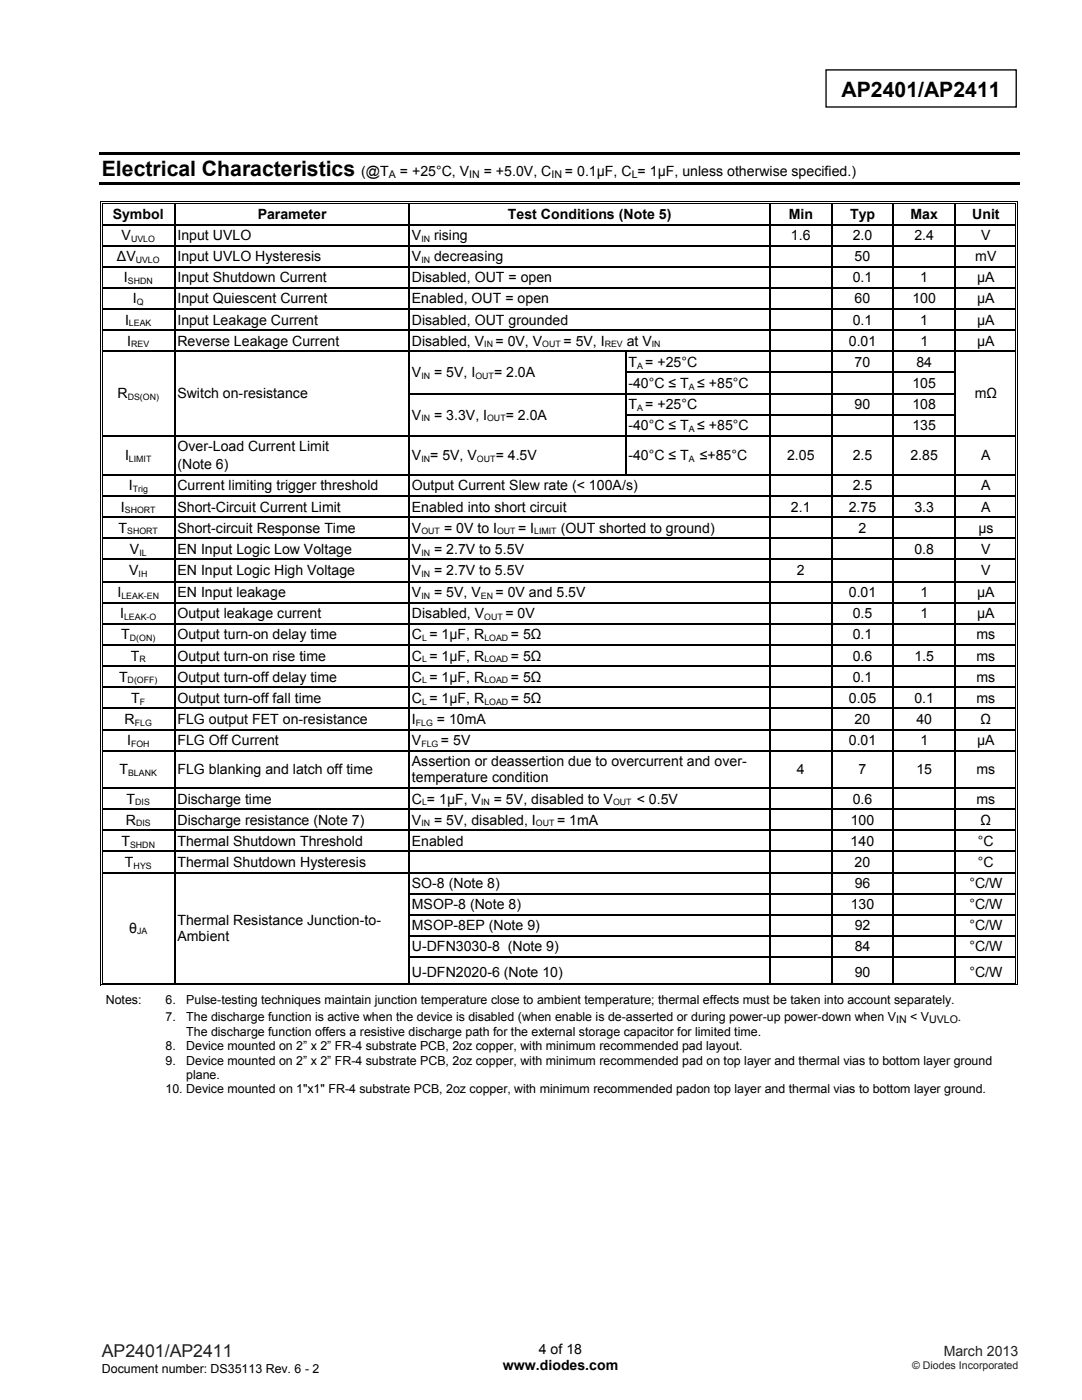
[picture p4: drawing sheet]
<svg xmlns="http://www.w3.org/2000/svg" width="216mm" height="279mm" viewBox="0 0 216 279" stroke-linecap="round" stroke-linejoin="round" font-family="sans-serif">
<defs><g id="words">
<g font-size="4.2">
<text x="167.9" y="19.3">AP2401/AP2411</text>
<text x="20.3" y="35.2">Electrical Characteristics</text>
</g>
<text font-size="3.5" fill="#231f20" x="20.3" y="270.9">AP2401/AP2411</text>
<g font-size="2.8">
<text x="72.1" y="35.2">(@T</text>
<text x="79.8" y="35.2">= +25°C, V</text>
<text x="96.5" y="35.2">= +5.0V, C</text>
<text x="112.7" y="35.2">= 0.1µF, C = 1µF, unless otherwise specified.)</text>
<text x="22.5" y="43.7">Symbol</text>
<text x="24.3" y="47.9">V</text>
<text x="35.4" y="47.9">Input UVLO</text>
<text x="51.4" y="43.7">Parameter</text>
<text x="82.2" y="47.9">V</text>
<text x="86.6" y="47.9">rising</text>
<text x="101.4" y="43.7">Test Conditions (Note 5)</text>
<text x="157.4" y="43.7">Min</text>
<text x="157.8" y="47.9">1.6</text>
<text x="169.6" y="43.7">Typ</text>
<text x="170.2" y="47.9">2.0</text>
<text x="181.7" y="43.7">Max</text>
<text x="182.5" y="47.9">2.4</text>
<text x="194" y="43.7">Unit</text>
<text x="195.8" y="47.9">V</text>
<text x="23.3" y="52.1">ΔV</text>
<text x="35.4" y="52.1">Input UVLO Hysteresis</text>
<text x="82.2" y="52.1">V</text>
<text x="86.6" y="52.1">decreasing</text>
<text x="170.5" y="52.1">50</text>
<text x="194.6" y="52.1">mV</text>
<text x="24.7" y="56.3">I</text>
<text x="35.4" y="56.3">Input Shutdown Current</text>
<text x="82.2" y="56.3">Disabled, OUT = open</text>
<text x="170.2" y="56.3">0.1</text>
<text x="183.6" y="56.3">1</text>
<text x="195" y="56.3">µA</text>
<text x="25" y="64.8">I</text>
<text x="26.5" y="60.6">I</text>
<text x="35.4" y="60.6">Input Quiescent Current</text>
<text x="35.4" y="64.8">Input Leakage Current</text>
<text x="82.2" y="60.6">Enabled, OUT = open</text>
<text x="82.2" y="64.8">Disabled, OUT grounded</text>
<text x="170.2" y="64.8">0.1</text>
<text x="170.5" y="60.6">60</text>
<text x="182.1" y="60.6">100</text>
<text x="183.6" y="64.8">1</text>
<text x="195" y="60.6">µA</text>
<text x="195" y="64.8">µA</text>
<text x="25.4" y="69">I</text>
<text x="35.4" y="69">Reverse Leakage Current</text>
<text x="82.2" y="69">Disabled, V</text>
<text x="98.9" y="69">= 0V, V</text>
<text x="112.4" y="69">= 5V, I</text>
<text x="125.1" y="69">at V</text>
<text x="169.4" y="69">0.01</text>
<text x="183.6" y="69">1</text>
<text x="195" y="69">µA</text>
<text x="82.2" y="75.3">V</text>
<text x="86.6" y="75.3">= 5V, I</text>
<text x="98.6" y="75.3">= 2.0A</text>
<text x="125.4" y="77.4">-40°C ≤ T ≤ +85°C</text>
<text x="125.4" y="73.2">T = +25°C</text>
<text x="170.5" y="73.2">70</text>
<text x="182.1" y="77.4">105</text>
<text x="182.9" y="73.2">84</text>
<text x="23.5" y="79.5">R</text>
<text x="35.4" y="79.5">Switch on-resistance</text>
<text x="82.2" y="83.7">V</text>
<text x="86.6" y="83.7">= 3.3V, I</text>
<text x="100.9" y="83.7">= 2.0A</text>
<text x="125.4" y="81.6">T = +25°C</text>
<text x="170.5" y="81.6">90</text>
<text x="182.1" y="81.6">108</text>
<text x="194.5" y="79.5">mΩ</text>
<text x="125.4" y="85.8">-40°C ≤ T ≤ +85°C</text>
<text x="182.1" y="85.8">135</text>
<text x="25" y="91.9">I</text>
<text x="35.4" y="90.1">Over-Load Current Limit</text>
<text x="35.4" y="93.6">(Note 6)</text>
<text x="82.2" y="91.9">V = 5V, V</text>
<text x="98.9" y="91.9">= 4.5V</text>
<text x="125.4" y="91.9">-40°C ≤ T</text>
<text x="139.6" y="91.9">≤+85°C</text>
<text x="157.1" y="91.9">2.05</text>
<text x="170.2" y="91.9">2.5</text>
<text x="181.7" y="91.9">2.85</text>
<text x="195.8" y="91.9">A</text>
<text x="25.7" y="97.9">I</text>
<text x="35.4" y="97.9">Current limiting trigger threshold</text>
<text x="82.2" y="97.9">Output Current Slew rate (&lt; 100A/s)</text>
<text x="170.1" y="97.9">2.5</text>
<text x="195.8" y="97.9">A</text>
<text x="23.7" y="106.3">T</text>
<text x="24.1" y="102.1">I</text>
<text x="35.4" y="102.1">Short-Circuit Current Limit</text>
<text x="35.4" y="106.3">Short-circuit Response Time</text>
<text x="82.2" y="102.1">Enabled into short circuit</text>
<text x="82.2" y="106.3">V</text>
<text x="88.6" y="106.3">= 0V to I</text>
<text x="103.4" y="106.3">= I</text>
<text x="111.9" y="106.3">(OUT shorted to ground)</text>
<text x="157.8" y="102.1">2.1</text>
<text x="169.4" y="102.1">2.75</text>
<text x="171.3" y="106.3">2</text>
<text x="182.4" y="102.1">3.3</text>
<text x="195.2" y="106.3">µs</text>
<text x="195.8" y="102.1">A</text>
<text x="25.9" y="110.5">V</text>
<text x="35.4" y="110.5">EN Input Logic Low Voltage</text>
<text x="82.2" y="110.5">V</text>
<text x="86.6" y="110.5">= 2.7V to 5.5V</text>
<text x="182.5" y="110.5">0.8</text>
<text x="195.8" y="110.5">V</text>
<text x="23.4" y="119.2">I</text>
<text x="25.8" y="114.9">V</text>
<text x="35.4" y="114.9">EN Input Logic High Voltage</text>
<text x="35.4" y="119.2">EN Input leakage</text>
<text x="82.2" y="119.2">V</text>
<text x="82.2" y="114.9">V</text>
<text x="86.6" y="114.9">= 2.7V to 5.5V</text>
<text x="86.6" y="119.2">= 5V, V</text>
<text x="98.9" y="119.2">= 0V and 5.5V</text>
<text x="159" y="114.9">2</text>
<text x="169.4" y="119.2">0.01</text>
<text x="183.6" y="119.2">1</text>
<text x="195" y="119.2">µA</text>
<text x="195.8" y="114.9">V</text>
<text x="24" y="123.4">I</text>
<text x="35.4" y="123.4">Output leakage current</text>
<text x="82.2" y="123.4">Disabled, V</text>
<text x="100.9" y="123.4">= 0V</text>
<text x="170.2" y="123.4">0.5</text>
<text x="183.6" y="123.4">1</text>
<text x="195" y="123.4">µA</text>
<text x="24.2" y="127.6">T</text>
<text x="26.1" y="131.8">T</text>
<text x="35.4" y="127.6">Output turn-on delay time</text>
<text x="35.4" y="131.8">Output turn-on rise time</text>
<text x="82.2" y="131.8">C = 1µF, R</text>
<text x="82.2" y="127.6">C = 1µF, R</text>
<text x="101.9" y="127.6">= 5Ω</text>
<text x="101.9" y="131.8">= 5Ω</text>
<text x="170.2" y="127.6">0.1</text>
<text x="170.2" y="131.8">0.6</text>
<text x="182.5" y="131.8">1.5</text>
<text x="194.8" y="131.8">ms</text>
<text x="194.8" y="127.6">ms</text>
<text x="23.7" y="136">T</text>
<text x="35.4" y="136">Output turn-off delay time</text>
<text x="82.2" y="136">C = 1µF, R</text>
<text x="101.9" y="136">= 5Ω</text>
<text x="170.2" y="136">0.1</text>
<text x="194.8" y="136">ms</text>
<text x="26.2" y="140.3">T</text>
<text x="35.4" y="140.3">Output turn-off fall time</text>
<text x="82.2" y="140.3">C = 1µF, R</text>
<text x="101.9" y="140.3">= 5Ω</text>
<text x="169.4" y="140.3">0.05</text>
<text x="182.5" y="140.3">0.1</text>
<text x="194.8" y="140.3">ms</text>
<text x="24.9" y="144.5">R</text>
<text x="25.4" y="148.7">I</text>
<text x="35.4" y="144.5">FLG output FET on-resistance</text>
<text x="35.4" y="148.7">FLG Off Current</text>
<text x="82.2" y="144.5">I</text>
<text x="82.2" y="148.7">V</text>
<text x="87.2" y="144.5">= 10mA</text>
<text x="88" y="148.7">= 5V</text>
<text x="169.4" y="148.7">0.01</text>
<text x="170.5" y="144.5">20</text>
<text x="182.9" y="144.5">40</text>
<text x="183.6" y="148.7">1</text>
<text x="195" y="148.7">µA</text>
<text x="195.7" y="144.5">Ω</text>
<text x="23.9" y="154.5">T</text>
<text x="35.4" y="154.5">FLG blanking and latch off time</text>
<text x="82.2" y="152.9">Assertion or deassertion due to overcurrent and over-</text>
<text x="159" y="154.5">4</text>
<text x="171.3" y="154.5">7</text>
<text x="182.9" y="154.5">15</text>
<text x="194.8" y="154.5">ms</text>
<text x="25.3" y="160.4">T</text>
<text x="35.4" y="160.4">Discharge time</text>
<text x="82.2" y="160.4">C = 1µF, V</text>
<text x="82.2" y="156.1">temperature condition</text>
<text x="98.5" y="160.4">= 5V, disabled to V</text>
<text x="127" y="160.4">&lt; 0.5V</text>
<text x="170.2" y="160.4">0.6</text>
<text x="194.9" y="160.4">ms</text>
<text x="25.1" y="164.6">R</text>
<text x="35.4" y="164.6">Discharge resistance (Note 7)</text>
<text x="82.2" y="164.6">V</text>
<text x="86.6" y="164.6">= 5V, disabled, I</text>
<text x="111.2" y="164.6">= 1mA</text>
<text x="169.8" y="164.6">100</text>
<text x="195.7" y="164.6">Ω</text>
<text x="24.2" y="168.8">T</text>
<text x="24.9" y="173">T</text>
<text x="35.4" y="168.8">Thermal Shutdown Threshold</text>
<text x="35.4" y="173">Thermal Shutdown Hysteresis</text>
<text x="82.2" y="168.8">Enabled</text>
<text x="169.7" y="168.8">140</text>
<text x="170.5" y="173">20</text>
<text x="195.1" y="168.8">°C</text>
<text x="195.1" y="173">°C</text>
<text x="82.2" y="177.2">SO-8 (Note 8)</text>
<text x="170.6" y="177.2">96</text>
<text x="193.4" y="177.2">°C/W</text>
<text x="35.4" y="184.5">Thermal Resistance Junction-to-</text>
<text x="82.2" y="181.4">MSOP-8 (Note 8)</text>
<text x="82.2" y="185.7">MSOP-8EP (Note 9)</text>
<text x="169.8" y="181.4">130</text>
<text x="170.5" y="185.7">92</text>
<text x="193.4" y="185.7">°C/W</text>
<text x="193.4" y="181.4">°C/W</text>
<text x="25.8" y="186.1">θ</text>
<text x="35.4" y="187.8">Ambient</text>
<text x="82.2" y="189.9">U-DFN3030-8 (Note 9)</text>
<text x="170.5" y="189.9">84</text>
<text x="193.4" y="189.9">°C/W</text>
<text x="82.2" y="195.1">U-DFN2020-6 (Note 10)</text>
<text x="170.5" y="195.1">90</text>
<text x="193.4" y="195.1">°C/W</text>
<text x="100.3" y="273.5">www.diodes.com</text>
<text x="107.5" y="270.2">4 of 18</text>
</g>
<text font-size="2.8" fill="#231f20" x="188.3" y="270.6">March 2013</text>
<g font-size="2.5">
<text x="21.1" y="200.3">Notes:</text>
<text x="33" y="203.8">7.</text>
<text x="33" y="200.3">6.</text>
<text x="37.2" y="203.8">The discharge function is active when the device is disabled (when enable is de-asserted or during power-up power-down when V</text>
<text x="37.2" y="200.3">Pulse-testing techniques maintain junction temperature close to ambient temperature; thermal effects must be taken into account separately.</text>
<text x="181.6" y="203.8">&lt; V</text>
<text x="191.2" y="203.8">.</text>
<text x="33" y="209.6">8.</text>
<text x="37.2" y="206.8">The discharge function offers a resistive discharge path for the external storage capacitor for limited time.</text>
<text x="37.2" y="209.6">Device mounted on 2” x 2” FR-4 substrate PCB, 2oz copper, with minimum recommended pad layout.</text>
<text x="33" y="212.5">9.</text>
<text x="37.2" y="215.3">plane.</text>
<text x="37.2" y="212.5">Device mounted on 2” x 2” FR-4 substrate PCB, 2oz copper, with minimum recommended pad on top layer and thermal vias to bottom layer ground</text>
<text x="33" y="218.2">10. Device mounted on 1&quot;x1&quot; FR-4 substrate PCB, 2oz copper, with minimum recommended padon top layer and thermal vias to bottom layer ground.</text>
<text x="20.3" y="274">Document number: DS35113 Rev. 6 - 2</text>
</g>
<g font-size="2.1">
<text x="77.6" y="35.5">A</text>
<text x="93.6" y="35.5">IN</text>
<text x="110" y="35.5">IN</text>
<text x="126" y="35.5">L</text>
<text x="178.8" y="204.2">IN</text>
<text x="185.4" y="204.2">UVLO</text>
</g>
<text font-size="2.1" fill="#231f20" x="182" y="273.2">© Diodes Incorporated</text>
<g font-size="1.8">
<text x="26.1" y="48.3">UVLO</text>
<text x="27.1" y="52.5">UVLO</text>
<text x="84.1" y="48.3">IN</text>
<text x="84.1" y="52.5">IN</text>
<text x="25.5" y="56.7">SHDN</text>
<text x="25.7" y="65.1">LEAK</text>
<text x="27.3" y="60.9">Q</text>
<text x="26.2" y="69.3">REV</text>
<text x="96.6" y="69.3">IN</text>
<text x="108.2" y="69.3">OUT</text>
<text x="120.7" y="69.3">REV</text>
<text x="130.1" y="69.3">IN</text>
<text x="84.1" y="75.7">IN</text>
<text x="94.8" y="75.7">OUT</text>
<text x="127.1" y="73.6">A</text>
<text x="137.5" y="77.8">A</text>
<text x="25.5" y="79.9">DS(ON)</text>
<text x="127.1" y="82">A</text>
<text x="84.1" y="84.1">IN</text>
<text x="97.2" y="84.1">OUT</text>
<text x="137.5" y="86.2">A</text>
<text x="25.7" y="92.2">LIMIT</text>
<text x="84.1" y="92.2">IN</text>
<text x="95.2" y="92.2">OUT</text>
<text x="137.5" y="92.2">A</text>
<text x="26.5" y="98.2">Trig</text>
<text x="24.9" y="102.4">SHORT</text>
<text x="25.4" y="106.7">SHORT</text>
<text x="84.1" y="106.7">OUT</text>
<text x="99.2" y="106.7">OUT</text>
<text x="106.6" y="106.7">LIMIT</text>
<text x="27.8" y="110.9">IL</text>
<text x="84.1" y="110.9">IN</text>
<text x="24.2" y="119.5">LEAK-EN</text>
<text x="27.7" y="115.2">IH</text>
<text x="84.1" y="115.2">IN</text>
<text x="84.1" y="119.5">IN</text>
<text x="95.9" y="119.5">EN</text>
<text x="24.8" y="123.8">LEAK-O</text>
<text x="96.6" y="123.8">OUT</text>
<text x="25.9" y="128">D(ON)</text>
<text x="84.2" y="128">L</text>
<text x="96.6" y="128">LOAD</text>
<text x="25.5" y="136.4">D(OFF)</text>
<text x="27.8" y="132.2">R</text>
<text x="84.2" y="132.2">L</text>
<text x="84.2" y="136.4">L</text>
<text x="96.6" y="132.2">LOAD</text>
<text x="96.6" y="136.4">LOAD</text>
<text x="27.9" y="140.6">F</text>
<text x="84.2" y="140.6">L</text>
<text x="96.6" y="140.6">LOAD</text>
<text x="26.1" y="149">FOH</text>
<text x="26.9" y="144.8">FLG</text>
<text x="83" y="144.8">FLG</text>
<text x="84.1" y="149">FLG</text>
<text x="25.6" y="154.9">BLANK</text>
<text x="27" y="160.7">DIS</text>
<text x="84.2" y="160.7">L</text>
<text x="96" y="160.7">IN</text>
<text x="122.3" y="160.7">OUT</text>
<text x="27.2" y="164.9">DIS</text>
<text x="84.1" y="164.9">IN</text>
<text x="106.9" y="164.9">OUT</text>
<text x="26" y="169.1">SHDN</text>
<text x="26.6" y="173.4">HYS</text>
<text x="27.4" y="186.5">JA</text>
</g>
</g></defs>
<path d="M164.8 13.9h38v7.5h-38z" fill="none" stroke="#000" stroke-width=".26"/>
<g fill="#000">
<path d="M19.8 30.3h183.6v.6h-183.6zM19.8 36.4h183.6v.6h-183.6zM20.1 40.2h.1v.5h-.1zM20.1 40.2h.5v.2h-.5zM20.1 44.7h.1v.3h-.1zM20.1 48.9h.1v.3h-.1zM20.1 53.1h.1v.3h-.1zM20.1 57.3h.1v.3h-.1zM20.4 40.6h.2v.1h-.2zM20.4 44.7h.2v.3h-.2zM20.4 48.9h.2v.3h-.2zM20.4 53.1h.2v.3h-.2z"/>
<path d="M20.4 57.3h.2v.3h-.2zM34.8 40.7h.2zM34.8 40.2h.5v.2h-.5zM34.8 40.6h.5v.1h-.5zM34.8 44.7h.2v.3h-.2zM34.8 48.9h.2v.3h-.2zM34.8 53.1h.2v.3h-.2zM34.8 57.3h.2v.3h-.2zM81.6 40.7h.2zM81.6 40.2h.5v.2h-.5zM81.6 40.6h.5v.1h-.5zM81.6 44.7h.2v.3h-.2z"/>
<path d="M81.6 48.9h.2v.3h-.2zM81.6 53.1h.2v.3h-.2zM81.6 57.3h.2v.3h-.2zM153.5 40.7h.3zM153.5 40.2h.6v.2h-.6zM153.5 40.6h.6v.1h-.6zM153.5 44.7h.3v.3h-.3zM153.5 48.9h.3v.3h-.3zM153.5 53.1h.3v.3h-.3zM153.5 57.3h.3v.3h-.3zM165.8 40.7h.3zM165.8 40.2h.5v.2h-.5z"/>
<path d="M165.8 40.6h.5v.1h-.5zM165.8 44.7h.3v.3h-.3zM165.8 48.9h.3v.3h-.3zM165.8 53.1h.3v.3h-.3zM165.8 57.3h.3v.3h-.3zM178.2 40.7h.2zM178.2 40.2h.5v.2h-.5zM178.2 40.6h.5v.1h-.5zM178.2 44.7h.2v.3h-.2zM178.2 48.9h.2v.3h-.2zM178.2 53.1h.2v.3h-.2zM178.2 57.3h.2v.3h-.2z"/>
<path d="M190.4 40.7h.3zM190.4 40.2h.5v.2h-.5zM190.4 40.6h.5v.1h-.5zM190.4 44.7h.3v.3h-.3zM190.4 48.9h.3v.3h-.3zM190.4 53.1h.3v.3h-.3zM190.4 57.3h.3v.3h-.3zM202.6 40.2h.5v.2h-.5zM202.6 40.6h.2v.1h-.2zM202.6 44.7h.2v.3h-.2zM202.6 48.9h.2v.3h-.2zM202.6 53.1h.2v.3h-.2z"/>
<path d="M202.6 57.3h.2v.3h-.2zM203 40.2h.1v.5h-.1zM203 44.7h.1v.3h-.1zM203 48.9h.1v.3h-.1zM203 53.1h.1v.3h-.1zM203 57.3h.1v.3h-.1zM20.1 61.6h.1v.2h-.1zM20.1 65.8h.1v.2h-.1zM20.1 70h.1v.3h-.1zM20.1 74.2h.1v.3h-.1zM20.1 78.4h.1v.3h-.1zM20.4 61.6h.2v.2h-.2z"/>
<path d="M20.4 65.8h.2v.2h-.2zM20.4 70h.2v.3h-.2zM20.4 74.2h.2v.3h-.2zM20.4 78.4h.2v.3h-.2zM34.8 61.6h.2v.2h-.2zM34.8 65.8h.2v.2h-.2zM34.8 70h.2v.3h-.2zM34.8 74.2h.2v.3h-.2zM34.8 78.4h.2v.3h-.2zM81.6 61.6h.2v.2h-.2zM81.6 65.8h.2v.2h-.2zM81.6 70h.2v.3h-.2z"/>
<path d="M81.6 74.2h.2v.3h-.2zM81.6 78.4h.2v.3h-.2zM124.8 70h.2v.3h-.2zM124.8 74.2h.2v.3h-.2zM124.8 78.4h.2v.3h-.2zM153.5 61.6h.3v.2h-.3zM153.5 65.8h.3v.2h-.3zM153.5 70h.3v.3h-.3zM153.5 74.2h.3v.3h-.3zM153.5 78.4h.3v.3h-.3zM165.8 61.6h.3v.2h-.3zM165.8 65.8h.3v.2h-.3z"/>
<path d="M165.8 70h.3v.3h-.3zM165.8 74.2h.3v.3h-.3zM165.8 78.4h.3v.3h-.3zM178.2 61.6h.2v.2h-.2zM178.2 65.8h.2v.2h-.2zM178.2 70h.2v.3h-.2zM178.2 74.2h.2v.3h-.2zM178.2 78.4h.2v.3h-.2zM190.4 61.6h.3v.2h-.3zM190.4 65.8h.3v.2h-.3zM190.4 70h.3v.3h-.3zM190.4 74.2h.3v.3h-.3z"/>
<path d="M190.4 78.4h.3v.3h-.3zM202.6 61.6h.2v.2h-.2zM202.6 65.8h.2v.2h-.2zM202.6 70h.2v.3h-.2zM202.6 74.2h.2v.3h-.2zM202.6 78.4h.2v.3h-.2zM203 61.6h.1v.2h-.1zM203 65.8h.1v.2h-.1zM203 70h.1v.3h-.1zM203 74.2h.1v.3h-.1zM203 78.4h.1v.3h-.1zM20.1 82.6h.1v.3h-.1z"/>
<path d="M20.1 86.8h.1v.3h-.1zM20.1 94.7h.1v.2h-.1zM20.1 98.9h.1v.2h-.1zM20.4 82.6h.2v.3h-.2zM20.4 86.8h.2v.3h-.2zM20.4 94.7h.2v.2h-.2zM20.4 98.9h.2v.2h-.2zM34.8 82.6h.2v.3h-.2zM34.8 86.8h.2v.3h-.2zM34.8 94.7h.2v.2h-.2zM34.8 98.9h.2v.2h-.2zM81.6 82.6h.2v.3h-.2z"/>
<path d="M81.6 86.8h.2v.3h-.2zM81.6 94.7h.2v.2h-.2zM81.6 98.9h.2v.2h-.2zM124.8 82.6h.2v.3h-.2zM124.8 86.8h.2v.3h-.2zM153.5 82.6h.3v.3h-.3zM153.5 86.8h.3v.3h-.3zM153.5 94.7h.3v.2h-.3zM153.5 98.9h.3v.2h-.3zM165.8 82.6h.3v.3h-.3zM165.8 86.8h.3v.3h-.3zM165.8 94.7h.3v.2h-.3z"/>
<path d="M165.8 98.9h.3v.2h-.3zM178.2 82.6h.2v.3h-.2zM178.2 86.8h.2v.3h-.2zM178.2 94.7h.2v.2h-.2zM178.2 98.9h.2v.2h-.2zM190.4 82.6h.3v.3h-.3zM190.4 86.8h.3v.3h-.3zM190.4 94.7h.3v.2h-.3zM190.4 98.9h.3v.2h-.3zM202.6 82.6h.2v.3h-.2zM202.6 86.8h.2v.3h-.2zM202.6 94.7h.2v.2h-.2z"/>
<path d="M202.6 98.9h.2v.2h-.2zM203 82.6h.1v.3h-.1zM203 86.8h.1v.3h-.1zM203 94.7h.1v.2h-.1zM203 98.9h.1v.2h-.1zM20.1 103.1h.1v.3h-.1zM20.1 107.3h.1v.3h-.1zM20.1 111.5h.1v.3h-.1zM20.1 116h.1v.2h-.1zM20.4 103.1h.2v.3h-.2zM20.4 107.3h.2v.3h-.2zM20.4 111.5h.2v.3h-.2z"/>
<path d="M20.4 116h.2v.2h-.2zM34.8 103.1h.2v.3h-.2zM34.8 107.3h.2v.3h-.2zM34.8 111.5h.2v.3h-.2zM34.8 116h.2v.2h-.2zM81.6 103.1h.2v.3h-.2zM81.6 107.3h.2v.3h-.2zM81.6 111.5h.2v.3h-.2zM81.6 116h.2v.2h-.2zM153.5 103.1h.3v.3h-.3zM153.5 107.3h.3v.3h-.3zM153.5 111.5h.3v.3h-.3z"/>
<path d="M153.5 116h.3v.2h-.3zM165.8 103.1h.3v.3h-.3zM165.8 107.3h.3v.3h-.3zM165.8 111.5h.3v.3h-.3zM165.8 116h.3v.2h-.3zM178.2 103.1h.2v.3h-.2zM178.2 107.3h.2v.3h-.2zM178.2 111.5h.2v.3h-.2zM178.2 116h.2v.2h-.2zM190.4 103.1h.3v.3h-.3zM190.4 107.3h.3v.3h-.3zM190.4 111.5h.3v.3h-.3z"/>
<path d="M190.4 116h.3v.2h-.3zM202.6 103.1h.2v.3h-.2zM202.6 107.3h.2v.3h-.2zM202.6 111.5h.2v.3h-.2zM202.6 116h.2v.2h-.2zM203 103.1h.1v.3h-.1zM203 107.3h.1v.3h-.1zM203 111.5h.1v.3h-.1zM203 116h.1v.2h-.1zM20.1 120.2h.1v.3h-.1zM20.1 124.4h.1v.3h-.1zM20.1 128.6h.1v.3h-.1z"/>
<path d="M20.1 132.8h.1v.3h-.1zM20.1 137.1h.1v.2h-.1zM20.4 120.2h.2v.3h-.2zM20.4 124.4h.2v.3h-.2zM20.4 128.6h.2v.3h-.2zM20.4 132.8h.2v.3h-.2zM20.4 137.1h.2v.2h-.2zM34.8 120.2h.2v.3h-.2zM34.8 124.4h.2v.3h-.2zM34.8 128.6h.2v.3h-.2zM34.8 132.8h.2v.3h-.2zM34.8 137.1h.2v.2h-.2z"/>
<path d="M81.6 120.2h.2v.3h-.2zM81.6 124.4h.2v.3h-.2zM81.6 128.6h.2v.3h-.2zM81.6 132.8h.2v.3h-.2zM81.6 137.1h.2v.2h-.2zM153.5 120.2h.3v.3h-.3zM153.5 124.4h.3v.3h-.3zM153.5 128.6h.3v.3h-.3zM153.5 132.8h.3v.3h-.3zM153.5 137.1h.3v.2h-.3zM165.8 120.2h.3v.3h-.3zM165.8 124.4h.3v.3h-.3z"/>
<path d="M165.8 128.6h.3v.3h-.3zM165.8 132.8h.3v.3h-.3zM165.8 137.1h.3v.2h-.3zM178.2 120.2h.2v.3h-.2zM178.2 124.4h.2v.3h-.2zM178.2 128.6h.2v.3h-.2zM178.2 132.8h.2v.3h-.2zM178.2 137.1h.2v.2h-.2zM190.4 120.2h.3v.3h-.3zM190.4 124.4h.3v.3h-.3zM190.4 128.6h.3v.3h-.3zM190.4 132.8h.3v.3h-.3z"/>
<path d="M190.4 137.1h.3v.2h-.3zM202.6 120.2h.2v.3h-.2zM202.6 124.4h.2v.3h-.2zM202.6 128.6h.2v.3h-.2zM202.6 132.8h.2v.3h-.2zM202.6 137.1h.2v.2h-.2zM203 120.2h.1v.3h-.1zM203 124.4h.1v.3h-.1zM203 128.6h.1v.3h-.1zM203 132.8h.1v.3h-.1zM203 137.1h.1v.2h-.1zM20.1 141.3h.1v.2h-.1z"/>
<path d="M20.1 145.5h.1v.3h-.1zM20.1 149.7h.1v.3h-.1zM20.1 157.2h.1v.2h-.1zM20.4 141.3h.2v.2h-.2zM20.4 145.5h.2v.3h-.2zM20.4 149.7h.2v.3h-.2zM20.4 157.2h.2v.2h-.2zM34.8 141.3h.2v.2h-.2zM34.8 145.5h.2v.3h-.2zM34.8 149.7h.2v.3h-.2zM34.8 157.2h.2v.2h-.2zM81.6 141.3h.2v.2h-.2z"/>
<path d="M81.6 145.5h.2v.3h-.2zM81.6 149.7h.2v.3h-.2zM81.6 157.2h.2v.2h-.2zM153.5 141.3h.3v.2h-.3zM153.5 145.5h.3v.3h-.3zM153.5 149.7h.3v.3h-.3zM153.5 157.2h.3v.2h-.3zM165.8 141.3h.3v.2h-.3zM165.8 145.5h.3v.3h-.3zM165.8 149.7h.3v.3h-.3zM165.8 157.2h.3v.2h-.3zM178.2 141.3h.2v.2h-.2z"/>
<path d="M178.2 145.5h.2v.3h-.2zM178.2 149.7h.2v.3h-.2zM178.2 157.2h.2v.2h-.2zM190.4 141.3h.3v.2h-.3zM190.4 145.5h.3v.3h-.3zM190.4 149.7h.3v.3h-.3zM190.4 157.2h.3v.2h-.3zM202.6 141.3h.2v.2h-.2zM202.6 145.5h.2v.3h-.2zM202.6 149.7h.2v.3h-.2zM202.6 157.2h.2v.2h-.2zM203 141.3h.1v.2h-.1z"/>
<path d="M203 145.5h.1v.3h-.1zM203 149.7h.1v.3h-.1zM203 157.2h.1v.2h-.1zM20.1 161.4h.1v.2h-.1zM20.1 165.6h.1v.3h-.1zM20.1 169.8h.1v.3h-.1zM20.1 174h.1v.3h-.1zM20.1 178.2h.1v.3h-.1zM20.4 161.4h.2v.2h-.2zM20.4 165.6h.2v.3h-.2zM20.4 169.8h.2v.3h-.2zM20.4 174h.2v.3h-.2z"/>
<path d="M20.4 178.2h.2v.3h-.2zM34.8 161.4h.2v.2h-.2zM34.8 165.6h.2v.3h-.2zM34.8 169.8h.2v.3h-.2zM34.8 174h.2v.3h-.2zM34.8 178.2h.2v.3h-.2zM81.6 161.4h.2v.2h-.2zM81.6 165.6h.2v.3h-.2zM81.6 169.8h.2v.3h-.2zM81.6 174h.2v.3h-.2zM81.6 178.2h.2v.3h-.2zM153.5 161.4h.3v.2h-.3z"/>
<path d="M153.5 165.6h.3v.3h-.3zM153.5 169.8h.3v.3h-.3zM153.5 174h.3v.3h-.3zM153.5 178.2h.3v.3h-.3zM165.8 161.4h.3v.2h-.3zM165.8 165.6h.3v.3h-.3zM165.8 169.8h.3v.3h-.3zM165.8 174h.3v.3h-.3zM165.8 178.2h.3v.3h-.3zM178.2 161.4h.2v.2h-.2zM178.2 165.6h.2v.3h-.2zM178.2 169.8h.2v.3h-.2z"/>
<path d="M178.2 174h.2v.3h-.2zM178.2 178.2h.2v.3h-.2zM190.4 161.4h.3v.2h-.3zM190.4 165.6h.3v.3h-.3zM190.4 169.8h.3v.3h-.3zM190.4 174h.3v.3h-.3zM190.4 178.2h.3v.3h-.3zM202.6 161.4h.2v.2h-.2zM202.6 165.6h.2v.3h-.2zM202.6 169.8h.2v.3h-.2zM202.6 174h.2v.3h-.2zM202.6 178.2h.2v.3h-.2z"/>
<path d="M203 161.4h.1v.2h-.1zM203 165.6h.1v.3h-.1zM203 169.8h.1v.3h-.1zM203 174h.1v.3h-.1zM203 178.2h.1v.3h-.1zM20.1 182.5h.1v.2h-.1zM20.1 186.7h.1v.2h-.1zM20.1 190.9h.1v.3h-.1zM20.1 196.4h.5v.2h-.5zM20.4 182.5h.2v.2h-.2zM20.4 186.7h.2v.2h-.2zM20.4 190.9h.2v.3h-.2z"/>
<path d="M20.4 196.1h.2v.2h-.2zM34.8 182.5h.2v.2h-.2zM34.8 186.7h.2v.2h-.2zM34.8 190.9h.2v.3h-.2zM34.8 196.1h.5v.2h-.5zM81.6 182.5h.2v.2h-.2zM81.6 186.7h.2v.2h-.2zM81.6 190.9h.2v.3h-.2zM81.6 196.1h.5v.2h-.5zM153.5 182.5h.3v.2h-.3zM153.5 186.7h.3v.2h-.3zM153.5 190.9h.3v.3h-.3z"/>
<path d="M153.5 196.1h.6v.2h-.6zM165.8 182.5h.3v.2h-.3zM165.8 186.7h.3v.2h-.3zM165.8 190.9h.3v.3h-.3zM165.8 196.1h.5v.2h-.5zM178.2 182.5h.2v.2h-.2zM178.2 186.7h.2v.2h-.2zM178.2 190.9h.2v.3h-.2zM178.2 196.1h.5v.2h-.5zM190.4 182.5h.3v.2h-.3zM190.4 186.7h.3v.2h-.3zM190.4 190.9h.3v.3h-.3z"/>
<path d="M190.4 196.1h.5v.2h-.5zM202.6 182.5h.2v.2h-.2zM202.6 186.7h.2v.2h-.2zM202.6 190.9h.2v.3h-.2zM202.6 196.4h.5v.2h-.5zM202.6 196.1h.2v.2h-.2zM203 182.5h.1v.2h-.1zM203 186.7h.1v.2h-.1zM203 190.9h.1v.3h-.1zM203 196.1h.1v.5h-.1z"/>
</g>
<g fill="none" stroke="#000" stroke-width=".2">
<path d="M20.2 40.7v4M20.2 45v3.9M20.2 49.2v3.9M20.2 53.4v3.9M20.2 57.6v4M20.5 40.7v4M20.5 45v3.9M20.5 49.2v3.9M20.5 53.4v3.9M20.5 57.6v4M20.6 40.3h14.2M20.6 40.6h14.2"/>
<path d="M35.3 40.3h46.3M35.3 40.6h46.3M82.1 40.3h71.4M82.1 40.6h71.4M154.1 40.3h11.7M154.1 40.6h11.7M166.3 40.3h11.9M166.3 40.6h11.9M178.7 40.3h11.7M178.7 40.6h11.7M190.9 40.3h11.7M190.9 40.6h11.7"/>
<path d="M202.7 40.7v4M202.7 45v3.9M202.7 49.2v3.9M202.7 53.4v3.9M202.7 57.6v4M203.1 40.7v4M203.1 45v3.9M203.1 49.2v3.9M203.1 53.4v3.9M203.1 57.6v4M20.2 61.8v4M20.2 66v4"/>
<path d="M20.2 70.3v3.9M20.2 74.5v3.9M20.2 78.7v3.9M20.5 61.8v4M20.5 66v4M20.5 70.3v3.9M20.5 74.5v3.9M20.5 78.7v3.9M202.7 61.8v4M202.7 66v4M202.7 70.3v3.9M202.7 74.5v3.9"/>
<path d="M202.7 78.7v3.9M203.1 61.8v4M203.1 66v4M203.1 70.3v3.9M203.1 74.5v3.9M203.1 78.7v3.9M20.2 82.9v3.9M20.2 87.1v7.6M20.2 94.9v4M20.2 99.1v4M20.5 82.9v3.9M20.5 87.1v7.6"/>
<path d="M20.5 94.9v4M20.5 99.1v4M202.7 82.9v3.9M202.7 87.1v7.6M202.7 94.9v4M202.7 99.1v4M203.1 82.9v3.9M203.1 87.1v7.6M203.1 94.9v4M203.1 99.1v4M20.2 103.4v3.9M20.2 107.6v3.9"/>
<path d="M20.2 111.8v4.2M20.2 116.2v4M20.5 103.4v3.9M20.5 107.6v3.9M20.5 111.8v4.2M20.5 116.2v4M202.7 103.4v3.9M202.7 107.6v3.9M202.7 111.8v4.2M202.7 116.2v4M203.1 103.4v3.9M203.1 107.6v3.9"/>
<path d="M203.1 111.8v4.2M203.1 116.2v4M20.2 120.5v3.9M20.2 124.7v3.9M20.2 128.9v3.9M20.2 133.1v4M20.2 137.3v4M20.5 120.5v3.9M20.5 124.7v3.9M20.5 128.9v3.9M20.5 133.1v4M20.5 137.3v4"/>
<path d="M202.7 120.5v3.9M202.7 124.7v3.9M202.7 128.9v3.9M202.7 133.1v4M202.7 137.3v4M203.1 120.5v3.9M203.1 124.7v3.9M203.1 128.9v3.9M203.1 133.1v4M203.1 137.3v4M20.2 141.5v4M20.2 145.8v3.9"/>
<path d="M20.2 150v7.2M20.2 157.4v4M20.5 141.5v4M20.5 145.8v3.9M20.5 150v7.2M20.5 157.4v4M202.7 141.5v4M202.7 145.8v3.9M202.7 150v7.2M202.7 157.4v4M203.1 141.5v4M203.1 145.8v3.9"/>
<path d="M203.1 150v7.2M203.1 157.4v4M20.2 161.6v4M20.2 165.9v3.9M20.2 170.1v3.9M20.2 174.3v3.9M20.2 178.5v4M20.5 161.6v4M20.5 165.9v3.9M20.5 170.1v3.9M20.5 174.3v3.9M20.5 178.5v4"/>
<path d="M202.7 161.6v4M202.7 165.9v3.9M202.7 170.1v3.9M202.7 174.3v3.9M202.7 178.5v4M203.1 161.6v4M203.1 165.9v3.9M203.1 170.1v3.9M203.1 174.3v3.9M203.1 178.5v4M20.2 182.7v4M20.2 186.9v4"/>
<path d="M20.2 191.2v5.4M20.5 182.7v4M20.5 186.9v4M20.5 191.2v4.9M20.6 196.5h182M20.6 196.2h14.2M35.3 196.2h46.3M82.1 196.2h71.4M154.1 196.2h11.7M166.3 196.2h11.9M178.7 196.2h11.7M190.9 196.2h11.7"/>
<path d="M202.7 182.7v4M202.7 186.9v4M202.7 191.2v4.9M203.1 182.7v4M203.1 186.9v4M203.1 191.2v4.9"/>
</g>
<g fill="none" stroke="#000" stroke-width=".25">
<path d="M20.6 44.8h14.2M20.6 49h14.2M20.6 53.3h14.2M20.6 57.5h14.2M34.9 40.7v4M34.9 45v3.9M34.9 49.2v3.9M34.9 53.4v3.9M34.9 57.6v4M35 44.8h46.6M35 49h46.6M35 53.3h46.6"/>
<path d="M35 57.5h46.6M81.7 40.7v4M81.7 45v3.9M81.7 49.2v3.9M81.7 53.4v3.9M81.7 57.6v4M81.8 44.8h71.7M81.8 49h71.7M81.8 53.3h71.7M81.8 57.5h71.7M153.7 40.7v4M153.7 45v3.9"/>
<path d="M153.7 49.2v3.9M153.7 53.4v3.9M153.7 57.6v4M153.8 44.8h12M153.8 49h12M153.8 53.3h12M153.8 57.5h12M166 40.7v4M166 45v3.9M166 49.2v3.9M166 53.4v3.9M166 57.6v4"/>
<path d="M166.1 44.8h12.1M166.1 49h12.1M166.1 53.3h12.1M166.1 57.5h12.1M178.3 40.7v4M178.3 45v3.9M178.3 49.2v3.9M178.3 53.4v3.9M178.3 57.6v4M178.4 44.8h12M178.4 49h12M178.4 53.3h12"/>
<path d="M178.4 57.5h12M190.6 40.7v4M190.6 45v3.9M190.6 49.2v3.9M190.6 53.4v3.9M190.6 57.6v4M190.7 44.8h11.9M190.7 49h11.9M190.7 53.3h11.9M190.7 57.5h11.9M20.6 61.7h14.2M20.6 65.9h14.2"/>
<path d="M20.6 70.1h14.2M34.9 61.8v4M34.9 66v4M34.9 70.3v3.9M34.9 74.5v3.9M34.9 78.7v3.9M35 61.7h46.6M35 65.9h46.6M35 70.1h46.6M81.7 61.8v4M81.7 66v4M81.7 70.3v3.9"/>
<path d="M81.7 74.5v3.9M81.7 78.7v3.9M81.8 61.7h71.7M81.8 65.9h71.7M81.8 70.1h43M81.8 78.5h43M124.9 70.3v3.9M124.9 74.5v3.9M124.9 78.7v3.9M125 70.1h28.5M125 74.3h28.5M125 78.5h28.5"/>
<path d="M153.7 61.8v4M153.7 66v4M153.7 70.3v3.9M153.7 74.5v3.9M153.7 78.7v3.9M153.8 61.7h12M153.8 65.9h12M153.8 70.1h12M153.8 74.3h12M153.8 78.5h12M166 61.8v4M166 66v4"/>
<path d="M166 70.3v3.9M166 74.5v3.9M166 78.7v3.9M166.1 61.7h12.1M166.1 65.9h12.1M166.1 70.1h12.1M166.1 74.3h12.1M166.1 78.5h12.1M178.3 61.8v4M178.3 66v4M178.3 70.3v3.9M178.3 74.5v3.9"/>
<path d="M178.3 78.7v3.9M178.4 61.7h12M178.4 65.9h12M178.4 70.1h12M178.4 74.3h12M178.4 78.5h12M190.6 61.8v4M190.6 66v4M190.6 70.3v3.9M190.6 74.5v3.9M190.6 78.7v3.9M190.7 61.7h11.9"/>
<path d="M190.7 65.9h11.9M190.7 70.1h11.9M20.6 87h14.2M20.6 94.8h14.2M20.6 99h14.2M34.9 82.9v3.9M34.9 87.1v7.6M34.9 94.9v4M34.9 99.1v4M35 87h46.6M35 94.8h46.6M35 99h46.6"/>
<path d="M81.7 82.9v3.9M81.7 87.1v7.6M81.7 94.9v4M81.7 99.1v4M81.8 87h43M81.8 94.8h71.7M81.8 99h71.7M124.9 82.9v3.9M124.9 87.1v7.6M125 82.8h28.5M125 87h28.5M153.7 82.9v3.9"/>
<path d="M153.7 87.1v7.6M153.7 94.9v4M153.7 99.1v4M153.8 82.8h12M153.8 87h12M153.8 94.8h12M153.8 99h12M166 82.9v3.9M166 87.1v7.6M166 94.9v4M166 99.1v4M166.1 82.8h12.1"/>
<path d="M166.1 87h12.1M166.1 94.8h12.1M166.1 99h12.1M178.3 82.9v3.9M178.3 87.1v7.6M178.3 94.9v4M178.3 99.1v4M178.4 82.8h12M178.4 87h12M178.4 94.8h12M178.4 99h12M190.6 82.9v3.9"/>
<path d="M190.6 87.1v7.6M190.6 94.9v4M190.6 99.1v4M190.7 87h11.9M190.7 94.8h11.9M190.7 99h11.9M20.6 103.2h14.2M20.6 107.4h14.2M20.6 111.7h14.2M20.6 116.1h14.2M34.9 103.4v3.9M34.9 107.6v3.9"/>
<path d="M34.9 111.8v4.2M34.9 116.2v4M35 103.2h46.6M35 107.4h46.6M35 111.7h46.6M35 116.1h46.6M81.7 103.4v3.9M81.7 107.6v3.9M81.7 111.8v4.2M81.7 116.2v4M81.8 103.2h71.7M81.8 107.4h71.7"/>
<path d="M81.8 111.7h71.7M81.8 116.1h71.7M153.7 103.4v3.9M153.7 107.6v3.9M153.7 111.8v4.2M153.7 116.2v4M153.8 103.2h12M153.8 107.4h12M153.8 111.7h12M153.8 116.1h12M166 103.4v3.9M166 107.6v3.9"/>
<path d="M166 111.8v4.2M166 116.2v4M166.1 103.2h12.1M166.1 107.4h12.1M166.1 111.7h12.1M166.1 116.1h12.1M178.3 103.4v3.9M178.3 107.6v3.9M178.3 111.8v4.2M178.3 116.2v4M178.4 103.2h12M178.4 107.4h12"/>
<path d="M178.4 111.7h12M178.4 116.1h12M190.6 103.4v3.9M190.6 107.6v3.9M190.6 111.8v4.2M190.6 116.2v4M190.7 103.2h11.9M190.7 107.4h11.9M190.7 111.7h11.9M190.7 116.1h11.9M20.6 120.3h14.2M20.6 124.5h14.2"/>
<path d="M20.6 128.7h14.2M20.6 132.9h14.2M20.6 137.2h14.2M34.9 120.5v3.9M34.9 124.7v3.9M34.9 128.9v3.9M34.9 133.1v4M34.9 137.3v4M35 120.3h46.6M35 124.5h46.6M35 128.7h46.6M35 132.9h46.6"/>
<path d="M35 137.2h46.6M81.7 120.5v3.9M81.7 124.7v3.9M81.7 128.9v3.9M81.7 133.1v4M81.7 137.3v4M81.8 120.3h71.7M81.8 124.5h71.7M81.8 128.7h71.7M81.8 132.9h71.7M81.8 137.2h71.7M153.7 120.5v3.9"/>
<path d="M153.7 124.7v3.9M153.7 128.9v3.9M153.7 133.1v4M153.7 137.3v4M153.8 120.3h12M153.8 124.5h12M153.8 128.7h12M153.8 132.9h12M153.8 137.2h12M166 120.5v3.9M166 124.7v3.9M166 128.9v3.9"/>
<path d="M166 133.1v4M166 137.3v4M166.1 120.3h12.1M166.1 124.5h12.1M166.1 128.7h12.1M166.1 132.9h12.1M166.1 137.2h12.1M178.3 120.5v3.9M178.3 124.7v3.9M178.3 128.9v3.9M178.3 133.1v4M178.3 137.3v4"/>
<path d="M178.4 120.3h12M178.4 124.5h12M178.4 128.7h12M178.4 132.9h12M178.4 137.2h12M190.6 120.5v3.9M190.6 124.7v3.9M190.6 128.9v3.9M190.6 133.1v4M190.6 137.3v4M190.7 120.3h11.9M190.7 124.5h11.9"/>
<path d="M190.7 128.7h11.9M190.7 132.9h11.9M190.7 137.2h11.9M20.6 141.4h14.2M20.6 145.6h14.2M20.6 149.8h14.2M20.6 157.3h14.2M34.9 141.5v4M34.9 145.8v3.9M34.9 150v7.2M34.9 157.4v4M35 141.4h46.6"/>
<path d="M35 145.6h46.6M35 149.8h46.6M35 157.3h46.6M81.7 141.5v4M81.7 145.8v3.9M81.7 150v7.2M81.7 157.4v4M81.8 141.4h71.7M81.8 145.6h71.7M81.8 149.8h71.7M81.8 157.3h71.7M153.7 141.5v4"/>
<path d="M153.7 145.8v3.9M153.7 150v7.2M153.7 157.4v4M153.8 141.4h12M153.8 145.6h12M153.8 149.8h12M153.8 157.3h12M166 141.5v4M166 145.8v3.9M166 150v7.2M166 157.4v4M166.1 141.4h12.1"/>
<path d="M166.1 145.6h12.1M166.1 149.8h12.1M166.1 157.3h12.1M178.3 141.5v4M178.3 145.8v3.9M178.3 150v7.2M178.3 157.4v4M178.4 141.4h12M178.4 145.6h12M178.4 149.8h12M178.4 157.3h12M190.6 141.5v4"/>
<path d="M190.6 145.8v3.9M190.6 150v7.2M190.6 157.4v4M190.7 141.4h11.9M190.7 145.6h11.9M190.7 149.8h11.9M190.7 157.3h11.9M20.6 161.5h14.2M20.6 165.7h14.2M20.6 169.9h14.2M20.6 174.1h14.2M34.9 161.6v4"/>
<path d="M34.9 165.9v3.9M34.9 170.1v3.9M34.9 174.3v3.9M34.9 178.5v4M35 161.5h46.6M35 165.7h46.6M35 169.9h46.6M35 174.1h46.6M81.7 161.6v4M81.7 165.9v3.9M81.7 170.1v3.9M81.7 174.3v3.9"/>
<path d="M81.7 178.5v4M81.8 161.5h71.7M81.8 165.7h71.7M81.8 169.9h71.7M81.8 174.1h71.7M81.8 178.4h71.7M153.7 161.6v4M153.7 165.9v3.9M153.7 170.1v3.9M153.7 174.3v3.9M153.7 178.5v4M153.8 161.5h12"/>
<path d="M153.8 165.7h12M153.8 169.9h12M153.8 174.1h12M153.8 178.4h12M166 161.6v4M166 165.9v3.9M166 170.1v3.9M166 174.3v3.9M166 178.5v4M166.1 161.5h12.1M166.1 165.7h12.1M166.1 169.9h12.1"/>
<path d="M166.1 174.1h12.1M166.1 178.4h12.1M178.3 161.6v4M178.3 165.9v3.9M178.3 170.1v3.9M178.3 174.3v3.9M178.3 178.5v4M178.4 161.5h12M178.4 165.7h12M178.4 169.9h12M178.4 174.1h12M178.4 178.4h12"/>
<path d="M190.6 161.6v4M190.6 165.9v3.9M190.6 170.1v3.9M190.6 174.3v3.9M190.6 178.5v4M190.7 161.5h11.9M190.7 165.7h11.9M190.7 169.9h11.9M190.7 174.1h11.9M190.7 178.4h11.9M34.9 182.7v4M34.9 186.9v4"/>
<path d="M34.9 191.2v4.9M81.7 182.7v4M81.7 186.9v4M81.7 191.2v4.9M81.8 182.6h71.7M81.8 186.8h71.7M81.8 191h71.7M153.7 182.7v4M153.7 186.9v4M153.7 191.2v4.9M153.8 182.6h12M153.8 186.8h12"/>
<path d="M153.8 191h12M166 182.7v4M166 186.9v4M166 191.2v4.9M166.1 182.6h12.1M166.1 186.8h12.1M166.1 191h12.1M178.3 182.7v4M178.3 186.9v4M178.3 191.2v4.9M178.4 182.6h12M178.4 186.8h12"/>
<path d="M178.4 191h12M190.6 182.7v4M190.6 186.9v4M190.6 191.2v4.9M190.7 182.6h11.9M190.7 186.8h11.9M190.7 191h11.9"/>
</g>
<use href="#words"/>
</svg>
